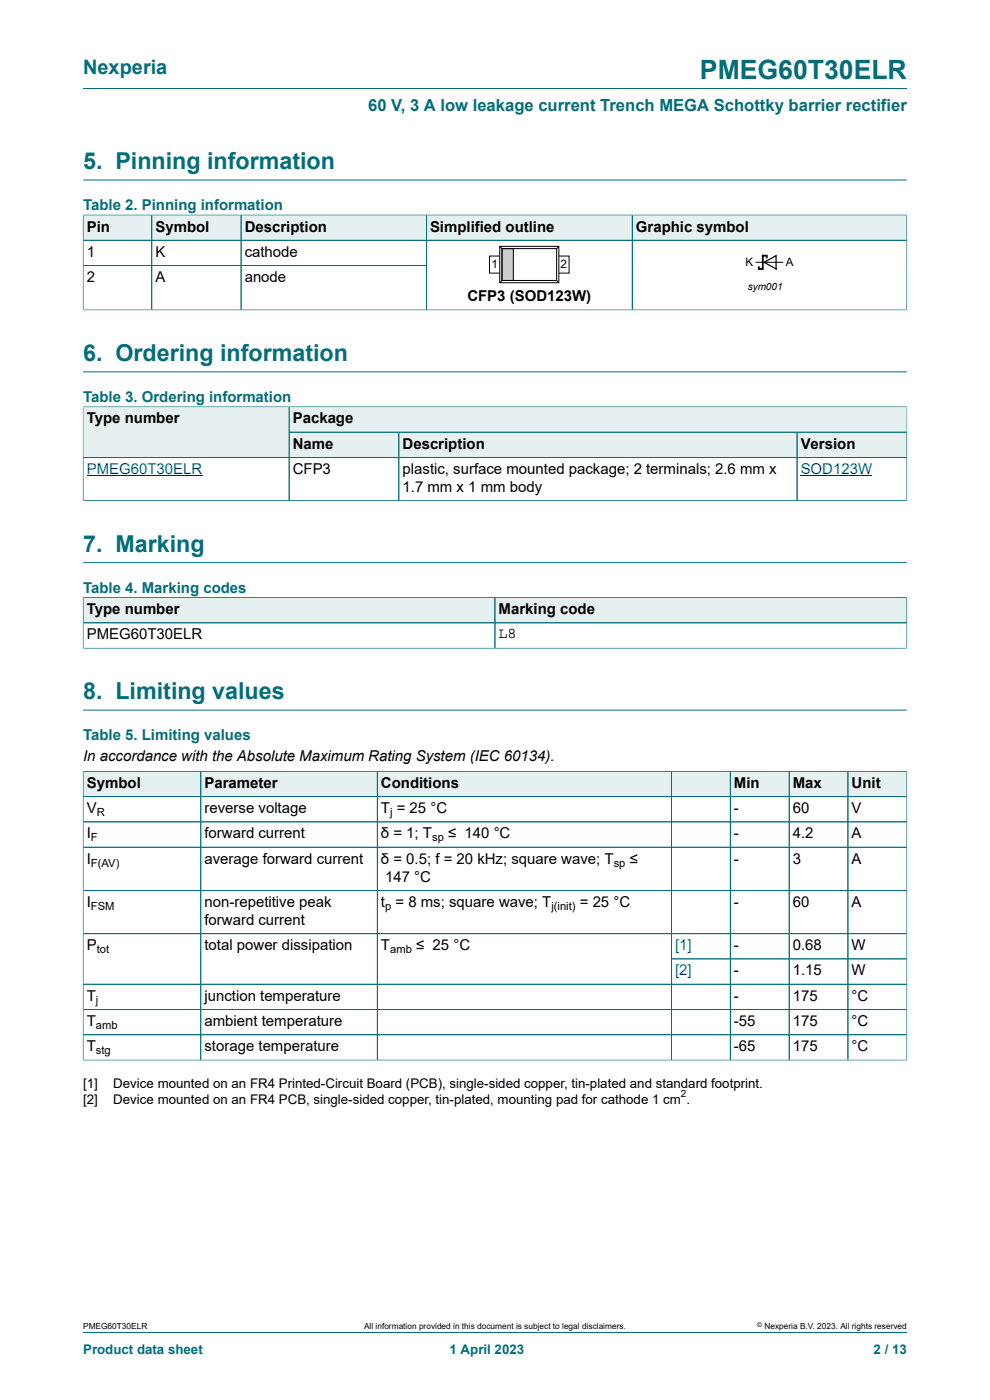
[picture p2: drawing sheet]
<svg xmlns="http://www.w3.org/2000/svg" width="210mm" height="297mm" viewBox="0 0 210 297" stroke-linecap="round" stroke-linejoin="round" font-family="sans-serif">
<defs><g id="words">
<text font-size="5.6" fill="#036e7a" x="148.5" y="16.8">PMEG60T30ELR</text>
<g font-size="4.9" fill="#036e7a">
<text x="17.6" y="35.9">5. Pinning information</text>
<text x="17.6" y="76.6">6. Ordering information</text>
<text x="17.6" y="117">7. Marking</text>
<text x="17.6" y="148.3">8. Limiting values</text>
</g>
<text font-size="4.2" fill="#036e7a" x="17.6" y="15.6">Nexperia</text>
<text font-size="3.5" fill="#036e7a" x="78.1" y="23.7">60 V, 3 A low leakage current Trench MEGA Schottky barrier rectifier</text>
<g font-size="3.2" fill="#036e7a">
<text x="17.6" y="44.5">Table 2. Pinning information</text>
<text x="17.6" y="85.2">Table 3. Ordering information</text>
<text x="17.6" y="125.7">Table 4. Marking codes</text>
<text x="17.6" y="157">Table 5. Limiting values</text>
</g>
<g font-size="3.2">
<text x="18.4" y="49.1">Pin</text>
<text x="33" y="49.1">Symbol</text>
<text x="51.9" y="49.1">Description</text>
<text x="91.2" y="49.1">Simplified outline</text>
<text x="134.9" y="49.1">Graphic symbol</text>
<text x="18.4" y="54.5">1</text>
<text x="18.4" y="59.8">2</text>
<text x="33" y="54.5">K</text>
<text x="33" y="59.8">A</text>
<text x="51.9" y="54.5">cathode</text>
<text x="51.9" y="59.8">anode</text>
<text x="99.1" y="63.9">CFP3 (SOD123W)</text>
<text x="18.4" y="89.8">Type number</text>
<text x="62.1" y="89.8">Package</text>
<text x="62.1" y="95.2">Name</text>
<text x="85.4" y="95.2">Description</text>
<text x="169.8" y="95.2">Version</text>
<text x="62.1" y="100.5">CFP3</text>
<text x="85.4" y="100.5">plastic, surface mounted package; 2 terminals; 2.6 mm x</text>
<text x="85.4" y="104.4">1.7 mm x 1 mm body</text>
<text x="18.4" y="130.3">Type number</text>
<text x="105.8" y="130.3">Marking code</text>
<text x="18.4" y="135.6">PMEG60T30ELR</text>
<text x="105.8" y="135.3">L8</text>
<text x="17.6" y="161.5">In accordance with the Absolute Maximum Rating System (IEC 60134).</text>
<text x="18.4" y="167.1">Symbol</text>
<text x="43.4" y="167.1">Parameter</text>
<text x="80.8" y="167.1">Conditions</text>
<text x="155.7" y="167.1">Min</text>
<text x="168.2" y="167.1">Max</text>
<text x="180.7" y="167.1">Unit</text>
<text x="18.4" y="172.5">V</text>
<text x="43.4" y="172.5">reverse voltage</text>
<text x="80.8" y="172.5">T = 25 °C</text>
<text x="155.7" y="172.5">-</text>
<text x="168.2" y="172.5">60</text>
<text x="180.7" y="172.5">V</text>
<text x="18.4" y="177.9">I</text>
<text x="43.4" y="177.9">forward current</text>
<text x="80.8" y="177.9">δ = 1; T</text>
<text x="95" y="177.9">≤ 140 °C</text>
<text x="155.7" y="177.9">-</text>
<text x="168.2" y="177.9">4.2</text>
<text x="180.7" y="177.9">A</text>
<text x="18.4" y="183.2">I</text>
<text x="43.4" y="183.2">average forward current</text>
<text x="80.8" y="183.2">δ = 0.5; f = 20 kHz; square wave; T</text>
<text x="133.6" y="183.2">≤</text>
<text x="155.7" y="183.2">-</text>
<text x="168.2" y="183.2">3</text>
<text x="180.7" y="183.2">A</text>
<text x="81.7" y="187">147 °C</text>
<text x="18.4" y="192.4">I</text>
<text x="43.4" y="192.4">non-repetitive peak</text>
<text x="43.4" y="196.2">forward current</text>
<text x="80.8" y="192.4">t = 8 ms; square wave; T</text>
<text x="123" y="192.4">= 25 °C</text>
<text x="155.7" y="192.4">-</text>
<text x="168.2" y="192.4">60</text>
<text x="180.7" y="192.4">A</text>
<text x="18.4" y="201.6">P</text>
<text x="43.4" y="201.6">total power dissipation</text>
<text x="80.8" y="201.6">T</text>
<text x="88.3" y="201.6">≤ 25 °C</text>
<text x="155.7" y="201.6">-</text>
<text x="168.2" y="201.6">0.68</text>
<text x="180.7" y="201.6">W</text>
<text x="155.7" y="206.9">-</text>
<text x="168.2" y="206.9">1.15</text>
<text x="180.7" y="206.9">W</text>
<text x="18.4" y="212.3">T</text>
<text x="43.4" y="212.3">junction temperature</text>
<text x="155.7" y="212.3">-</text>
<text x="168.2" y="212.3">175</text>
<text x="180.7" y="212.3">°C</text>
<text x="18.4" y="217.7">T</text>
<text x="43.4" y="217.7">ambient temperature</text>
<text x="155.7" y="217.7">-55</text>
<text x="168.2" y="217.7">175</text>
<text x="180.7" y="217.7">°C</text>
<text x="18.4" y="223">T</text>
<text x="43.4" y="223">storage temperature</text>
<text x="155.7" y="223">-65</text>
<text x="168.2" y="223">175</text>
<text x="180.7" y="223">°C</text>
</g>
<g font-size="3.2" fill="#00f">
<text x="18.4" y="100.5">PMEG60T30ELR</text>
<text x="169.8" y="100.5">SOD123W</text>
<text x="143.2" y="201.6">[1]</text>
<text x="143.2" y="206.9">[2]</text>
</g>
<g font-size="2.8">
<text x="17.6" y="230.8">[1]</text>
<text x="24" y="230.8">Device mounted on an FR4 Printed-Circuit Board (PCB), single-sided copper, tin-plated and standard footprint.</text>
<text x="17.6" y="234.2">[2]</text>
<text x="24" y="234.2">Device mounted on an FR4 PCB, single-sided copper, tin-plated, mounting pad for cathode 1 cm .</text>
</g>
<g font-size="2.8" fill="#036e7a">
<text x="17.6" y="287.2">Product data sheet</text>
<text x="95.4" y="287.2">1 April 2023</text>
<text x="185.3" y="287.2">2 / 13</text>
</g>
<g font-size="2.5">
<text x="104.2" y="56.9">1</text>
<text x="118.9" y="56.9">2</text>
<text x="158.2" y="56.5">K</text>
<text x="166.7" y="56.5">A</text>
</g>
<g font-size="2.4">
<text x="20.5" y="173.1">R</text>
<text x="82.8" y="173.1">j</text>
<text x="19.3" y="178.5">F</text>
<text x="91.7" y="178.5">sp</text>
<text x="19.3" y="183.8">F(AV)</text>
<text x="130.2" y="183.8">sp</text>
<text x="19.3" y="193">FSM</text>
<text x="81.7" y="193">p</text>
<text x="117" y="193">j(init)</text>
<text x="20.5" y="202.2">tot</text>
<text x="82.8" y="202.2">amb</text>
<text x="20.4" y="212.9">j</text>
<text x="20.4" y="218.3">amb</text>
<text x="20.4" y="223.6">stg</text>
</g>
<g font-size="2.1">
<text x="158.6" y="61.6">sym001</text>
<text x="144.4" y="232.8">2</text>
</g>
<g font-size="1.8">
<text x="17.6" y="282">PMEG60T30ELR</text>
<text x="77.2" y="282">All information provided in this document is subject to legal disclaimers.</text>
<text x="162.2" y="282">Nexperia B.V. 2023. All rights reserved</text>
</g>
<text font-size="1.4" x="160.6" y="281.6">©</text>
</g></defs>
<path d="M17.6 18.8h174.8M17.6 38.2h174.8" fill="none" stroke="#036e7a" stroke-width=".21"/>
<path d="M17.7 45.7h14.4v5.2h-14.4z" fill="#e6f0f1"/>
<path d="M17.6 45.5v5.5h14.6v-5.4h-14.6" fill="none" stroke="#036e7a" stroke-width=".21"/>
<path d="M32.3 45.7h18.8v5.2h-18.8z" fill="#e6f0f1"/>
<path d="M32.2 45.6h18.9v5.4h-18.9z" fill="none" stroke="#036e7a" stroke-width=".21"/>
<path d="M51.2 45.7h39.2v5.2h-39.2z" fill="#e6f0f1"/>
<path d="M51.1 45.6h39.3v5.4h-39.3z" fill="none" stroke="#036e7a" stroke-width=".21"/>
<path d="M90.5 45.7h43.5v5.2h-43.5z" fill="#e6f0f1"/>
<path d="M90.4 45.6h43.7v5.4h-43.7z" fill="none" stroke="#036e7a" stroke-width=".21"/>
<path d="M134.2 45.7h58.1v5.2h-58.1z" fill="#e6f0f1"/>
<path d="M17.6 56.3h72.8M32.2 51v14.7M51.1 51v14.7M90.4 51v14.7M192.4 45.5v5.5h-174.8v14.8M192.4 45.6h-58.3v20.1h-116.5" fill="none" stroke="#036e7a" stroke-width=".21"/>
<path d="M106.5 52.7h2.4v6.8h-2.4z" fill="#ccc"/>
<path d="M106 54.3h-2.2v3.6h2.2M106 52.3h12.5v7.7h-12.5zM106 52.3l.5 .4M106.5 52.7h2.4v6.8h-2.4zM106.5 59.5l-.5 .5M106.5 52.7h11.6v6.8h-11.6zM118.1 59.5l.4 .5M118.5 54.3h2.2v3.6h-2.2M118.5 52.3l-.4 .4M160.4 55.6h5.6" fill="none" stroke="#000" stroke-width=".21"/>
<path d="M17.6 45.7v20M17.7 51h174.7M17.7 56.3h72.7M17.7 45.6h174.6M32.2 45.7v20M51.1 45.7v20M90.4 45.7v20M134.1 45.7v20M192.4 45.7v20.1M17.6 78.9h174.8M17.7 65.7h174.7M192.4 86.2v5.5h-131.1v-5.4h131.1" fill="none" stroke="#036e7a" stroke-width=".21"/>
<path d="M162.1 55.6l2.5-1.4v2.9z" fill="none" stroke="#000" stroke-width=".25"/>
<path d="M162.6 54.8v-.6h-.8v2.9h-.8v-.6" fill="none" stroke="#000" stroke-width=".38"/>
<path d="M61.4 86.4h130.9v5.2h-130.9z" fill="#e6f0f1"/>
<path d="M17.6 86.2v10.8h43.7v-10.7h-43.7" fill="none" stroke="#036e7a" stroke-width=".21"/>
<g fill="#e6f0f1">
<path d="M17.7 86.4h43.5v10.6h-43.5z"/>
<path d="M61.4 91.7h23.1v5.3h-23.1z"/>
</g>
<path d="M61.3 91.7h23.3v5.3h-23.3z" fill="none" stroke="#036e7a" stroke-width=".21"/>
<path d="M84.7 91.7h84.3v5.3h-84.3z" fill="#e6f0f1"/>
<path d="M84.6 91.7h84.5v5.3h-84.5z" fill="none" stroke="#036e7a" stroke-width=".21"/>
<path d="M169.1 91.7h23.2v5.3h-23.2z" fill="#e6f0f1"/>
<path d="M17.6 97h174.8M17.6 86.4v19.9M17.7 86.3h174.6M61.3 86.4v19.8M61.4 91.7h131M84.6 91.7v14.5M169.1 91.7v14.5M192.4 86.4v19.9M17.6 106.2h174.8M17.6 119.4h174.8" fill="none" stroke="#036e7a" stroke-width=".21"/>
<path d="M18.4 100.9h24.5M169.8 100.9h15.2" fill="none" stroke="#00f" stroke-width=".21"/>
<path d="M17.7 126.8h87.2v5.3h-87.2z" fill="#e6f0f1"/>
<path d="M17.6 126.7v5.4h87.4v-5.3h-87.4" fill="none" stroke="#036e7a" stroke-width=".21"/>
<path d="M105.1 126.8h87.2v5.3h-87.2z" fill="#e6f0f1"/>
<path d="M17.6 137.5h174.8M17.6 132.1h174.8M17.6 126.8v10.8M17.7 126.8h174.7M105 126.8v10.7M192.4 126.7v10.9M17.6 150.6h174.8" fill="none" stroke="#036e7a" stroke-width=".21"/>
<path d="M17.7 163.7h24.8v5.2h-24.8z" fill="#e6f0f1"/>
<path d="M17.6 163.6v5.4h25v-5.4h-25" fill="none" stroke="#036e7a" stroke-width=".21"/>
<path d="M42.7 163.7h37.3v5.2h-37.3z" fill="#e6f0f1"/>
<path d="M42.6 163.6h37.4v5.4h-37.4z" fill="none" stroke="#036e7a" stroke-width=".21"/>
<path d="M80.1 163.7h62.3v5.2h-62.3z" fill="#e6f0f1"/>
<path d="M80 163.6h62.4v5.4h-62.4z" fill="none" stroke="#036e7a" stroke-width=".21"/>
<path d="M142.5 163.7h12.3v5.2h-12.3z" fill="#e6f0f1"/>
<path d="M142.4 163.6h12.5v5.4h-12.5z" fill="none" stroke="#036e7a" stroke-width=".21"/>
<path d="M155 163.7h12.3v5.2h-12.3z" fill="#e6f0f1"/>
<path d="M154.9 163.6h12.5v5.4h-12.5z" fill="none" stroke="#036e7a" stroke-width=".21"/>
<path d="M167.5 163.7h12.3v5.2h-12.3z" fill="#e6f0f1"/>
<path d="M167.4 163.6h12.5v5.4h-12.5z" fill="none" stroke="#036e7a" stroke-width=".21"/>
<path d="M179.9 163.7h12.4v5.2h-12.4z" fill="#e6f0f1"/>
<g fill="none" stroke="#036e7a" stroke-width=".21">
<path d="M17.6 169h174.8M17.6 174.4h174.8M17.6 163.7v61.3M17.6 179.7h174.8M17.7 163.6h174.7M42.6 163.7v61.2M80 163.7v61.2M142.4 163.7v61.2M154.9 163.7v61.2M167.4 163.7v61.2M179.9 163.6v61.3M192.4 163.6v61.4"/>
<path d="M17.6 188.9h174.8M17.6 198.1h174.8M17.6 208.8h174.8M17.6 214.2h174.8M17.6 219.5h174.8M142.4 203.4h50M17.6 224.9h174.8M17.6 282.6h174.8"/>
</g>
<use href="#words"/>
</svg>
